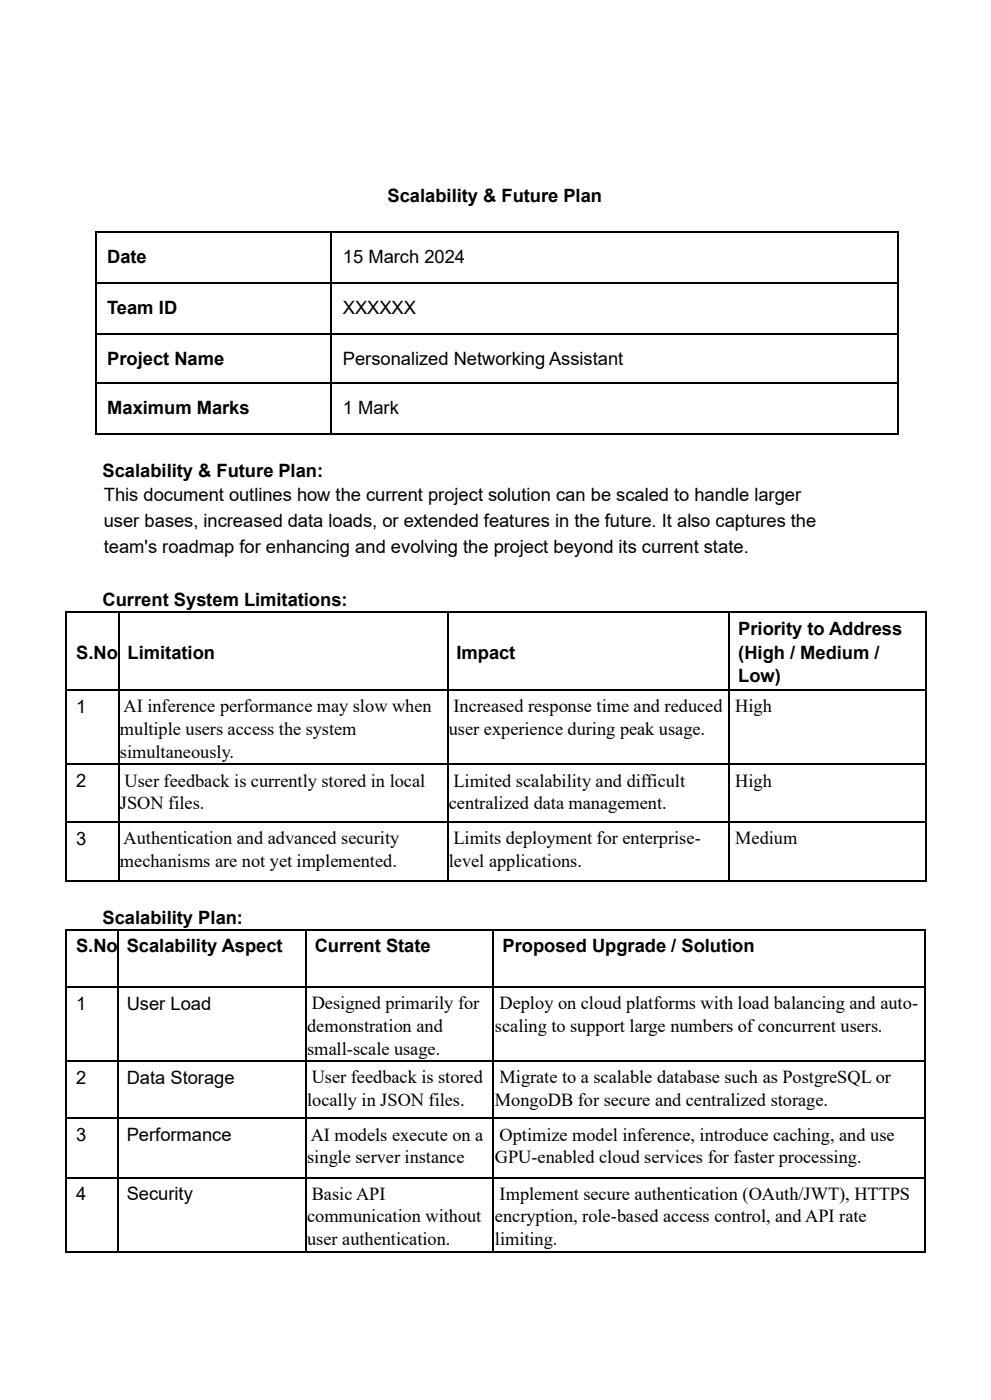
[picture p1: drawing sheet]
<svg xmlns="http://www.w3.org/2000/svg" width="210mm" height="297mm" viewBox="0 0 210 297" stroke-linecap="round" stroke-linejoin="round" font-family="sans-serif">
<defs><g id="words">
<g font-size="3.9">
<text x="82.2" y="42.8">Scalability &amp; Future Plan</text>
<text x="22.7" y="55.8">Date</text>
<text x="72.7" y="55.8">15 March 2024</text>
<text x="22.7" y="66.6">Team ID</text>
<text x="72.7" y="66.6">XXXXXX</text>
<text x="22.7" y="77.4">Project Name</text>
<text x="72.7" y="77.4">Personalized Networking Assistant</text>
<text x="22.7" y="87.9">Maximum Marks</text>
<text x="72.7" y="87.9">1 Mark</text>
<text x="21.8" y="101.1">Scalability &amp; Future Plan:</text>
<text x="22" y="106.4">This document outlines how the current project solution can be scaled to handle larger</text>
<text x="22" y="111.8">user bases, increased data loads, or extended features in the future. It also captures the</text>
<text x="22" y="117.2">team's roadmap for enhancing and evolving the project beyond its current state.</text>
<text x="21.8" y="128.6">Current System Limitations:</text>
<text x="156.6" y="134.7">Priority to Address</text>
<text x="16.2" y="139.8">S.No</text>
<text x="27.1" y="139.8">Limitation</text>
<text x="96.8" y="139.8">Impact</text>
<text x="156.6" y="139.8">(High / Medium /</text>
<text x="156.6" y="144.6">Low)</text>
<text x="16.2" y="151.2">1</text>
<text x="25.5" y="156">multiple users access the system</text>
<text x="26.2" y="151.2">AI inference performance may slow when</text>
<text x="95.2" y="156">user experience during peak usage.</text>
<text x="96.2" y="151.2">Increased response time and reduced</text>
<text x="156" y="151.2">High</text>
<text x="25.5" y="160.8">simultaneously.</text>
<text x="16.2" y="167">2</text>
<text x="26.4" y="166.9">User feedback is currently stored in local</text>
<text x="96.2" y="166.9">Limited scalability and difficult</text>
<text x="156" y="166.9">High</text>
<text x="25.5" y="171.7">JSON files.</text>
<text x="95.2" y="171.7">centralized data management.</text>
<text x="16.2" y="179.2">3</text>
<text x="26.2" y="179.2">Authentication and advanced security</text>
<text x="96.2" y="179.2">Limits deployment for enterprise-</text>
<text x="156" y="179.2">Medium</text>
<text x="25.5" y="184">mechanisms are not yet implemented.</text>
<text x="95.2" y="184">level applications.</text>
<text x="21.8" y="196">Scalability Plan:</text>
<text x="16.1" y="202">S.No</text>
<text x="26.9" y="202">Scalability Aspect</text>
<text x="66.8" y="202">Current State</text>
<text x="106.6" y="202">Proposed Upgrade / Solution</text>
<text x="16.1" y="214.2">1</text>
<text x="26.9" y="214.2">User Load</text>
<text x="66.1" y="214.2">Designed primarily for</text>
<text x="106" y="214.2">Deploy on cloud platforms with load balancing and auto-</text>
<text x="65.2" y="219">demonstration and</text>
<text x="105" y="219">scaling to support large numbers of concurrent users.</text>
<text x="65.2" y="223.8">small-scale usage.</text>
<text x="16.1" y="229.9">2</text>
<text x="26.9" y="229.9">Data Storage</text>
<text x="66.1" y="229.9">User feedback is stored</text>
<text x="106" y="229.9">Migrate to a scalable database such as PostgreSQL or</text>
<text x="65.2" y="234.7">locally in JSON files.</text>
<text x="105" y="234.7">MongoDB for secure and centralized storage.</text>
<text x="16.1" y="242.1">3</text>
<text x="26.9" y="242.1">Performance</text>
<text x="65.9" y="242">AI models execute on a</text>
<text x="106" y="242">Optimize model inference, introduce caching, and use</text>
<text x="65.2" y="246.8">single server instance</text>
<text x="105" y="246.8">GPU-enabled cloud services for faster processing.</text>
<text x="16.1" y="254.6">4</text>
<text x="26.9" y="254.6">Security</text>
<text x="66.1" y="254.5">Basic API</text>
<text x="106" y="254.5">Implement secure authentication (OAuth/JWT), HTTPS</text>
<text x="65.2" y="259.4">communication without</text>
<text x="105" y="259.4">encryption, role-based access control, and API rate</text>
<text x="65.2" y="264.2">user authentication.</text>
<text x="105" y="264.2">limiting.</text>
</g>
</g></defs>
<g fill="none" stroke="#000" stroke-width=".34">
<path d="M20.5 49.1v42.9M20.6 49.2h49.4M70.2 49.4v42.6M70.4 49.2h120M190.5 49.1v42.9M20.6 60.1h49.4M20.6 70.9h49.4M70.4 60.1h120M70.4 70.9h120M20.6 81.3h49.4M20.6 92.2h49.4M70.4 81.3h120"/>
<path d="M70.4 92.2h120M14.1 131v15.2M14.3 129.9h10.7M25.2 131v15.2M25.4 129.9h69.5M95.1 131v15.2M95.2 129.9h59.4M154.8 131v15.2M154.9 129.9h41.5M196.6 131v15.2M14.1 147.5v14.4M14.3 146.4h10.7"/>
<path d="M25.2 147.5v14.4M25.4 146.4h69.5M95.1 147.5v14.4M95.2 146.4h59.4M154.8 147.5v14.4M154.9 146.4h41.5M196.6 147.5v14.4M14.1 163.3v10.9M14.1 175.5v11.3M14.3 162.1h10.7M14.3 174.4h10.7M25.2 163.3v10.9"/>
<path d="M25.2 175.5v11.3M25.4 162.1h69.5M25.4 174.4h69.5M95.1 163.3v10.9M95.1 175.5v11.3M95.2 162.1h59.4M95.2 174.4h59.4M154.8 163.3v10.9M154.8 175.5v11.3M154.9 162.1h41.5M154.9 174.4h41.5M196.6 163.3v10.9"/>
<path d="M196.6 175.5v11.3M14.1 198.4v10.9M14.3 187h10.7M14.3 197.3h10.6M25.1 198.4v10.9M25.3 197.3h39.4M25.4 187h69.5M64.8 198.4v10.9M65 197.3h39.4M95.2 187h59.4M104.6 198.4v10.9M104.8 197.3h91.2"/>
<path d="M154.9 187h41.5M196.2 198.4v10.9M14.1 210.5v14.5M14.3 209.5h10.6M25.1 210.5v14.5M25.3 209.5h39.4M64.8 210.5v14.5M65 209.5h39.4M104.6 210.5v14.5M104.8 209.5h91.2M196.2 210.5v14.5M14.1 226.2v10.9"/>
<path d="M14.1 238.4v11.3M14.3 225.2h10.6M14.3 237.3h10.6M25.1 226.2v10.9M25.1 238.4v11.3M25.3 225.2h39.4M25.3 237.3h39.4M64.8 226.2v10.9M64.8 238.4v11.3M65 225.2h39.4M65 237.3h39.4M104.6 226.2v10.9"/>
<path d="M104.6 238.4v11.3M104.8 225.2h91.2M104.8 237.3h91.2M196.2 226.2v10.9M196.2 238.4v11.3M14.1 250.9v14.5M14.3 249.8h10.6M25.1 250.9v14.5M25.3 249.8h39.4M64.8 250.9v14.5M65 249.8h39.4M104.6 250.9v14.5"/>
<path d="M104.8 249.8h91.2M196.2 250.9v14.5M14.3 265.6h10.6M25.3 265.6h39.4M65 265.6h39.4M104.8 265.6h91.2"/>
</g>
<g fill="#000">
<path d="M20.3 49.1h.3v.3h-.3z" fill-rule="evenodd"/>
<path d="M70 49.1h.4v.3h-.4z" fill-rule="evenodd"/>
<path d="M190.4 49.1h.3v.3h-.3z" fill-rule="evenodd"/>
<path d="M20.3 92h.3v.3h-.3z" fill-rule="evenodd"/>
<path d="M20.3 92h.3v.3h-.3z" fill-rule="evenodd"/>
<path d="M70 92h.4v.3h-.4z" fill-rule="evenodd"/>
<path d="M190.4 92h.3v.3h-.3z" fill-rule="evenodd"/>
<path d="M190.4 92h.3v.3h-.3z" fill-rule="evenodd"/>
<path d="M13.9 129.7h.4v1.3h-.4z" fill-rule="evenodd"/>
<path d="M13.9 129.7h.4v.3h-.4z" fill-rule="evenodd"/>
<path d="M25 130h.4v1h-.4z" fill-rule="evenodd"/>
<path d="M25 129.7h.4v.3h-.4z" fill-rule="evenodd"/>
<path d="M94.9 130h.3v1h-.3z" fill-rule="evenodd"/>
<path d="M94.9 129.7h.3v.3h-.3z" fill-rule="evenodd"/>
<path d="M154.6 130h.3v1h-.3z" fill-rule="evenodd"/>
<path d="M154.6 129.7h.3v.3h-.3z" fill-rule="evenodd"/>
<path d="M196.4 129.7h.3v1.3h-.3z" fill-rule="evenodd"/>
<path d="M196.4 129.7h.3v.3h-.3z" fill-rule="evenodd"/>
<path d="M13.9 146.2h.4v1.3h-.4z" fill-rule="evenodd"/>
<path d="M25 146.2h.4v1.3h-.4z" fill-rule="evenodd"/>
<path d="M94.9 146.2h.3v1.3h-.3z" fill-rule="evenodd"/>
<path d="M154.6 146.2h.3v1.3h-.3z" fill-rule="evenodd"/>
<path d="M196.4 146.2h.3v1.3h-.3z" fill-rule="evenodd"/>
<path d="M13.9 161.9h.4v1.4h-.4z" fill-rule="evenodd"/>
<path d="M13.9 174.2h.4v1.3h-.4z" fill-rule="evenodd"/>
<path d="M25 161.9h.4v1.4h-.4z" fill-rule="evenodd"/>
<path d="M25 174.2h.4v1.3h-.4z" fill-rule="evenodd"/>
<path d="M94.9 161.9h.3v1.4h-.3z" fill-rule="evenodd"/>
<path d="M94.9 174.2h.3v1.3h-.3z" fill-rule="evenodd"/>
<path d="M154.6 161.9h.3v1.4h-.3z" fill-rule="evenodd"/>
<path d="M154.6 174.2h.3v1.3h-.3z" fill-rule="evenodd"/>
<path d="M196.4 161.9h.3v1.4h-.3z" fill-rule="evenodd"/>
<path d="M196.4 174.2h.3v1.3h-.3z" fill-rule="evenodd"/>
<path d="M13.9 186.8h.4v.4h-.4z" fill-rule="evenodd"/>
<path d="M13.9 186.8h.4v.4h-.4z" fill-rule="evenodd"/>
<path d="M13.9 197.1h.4v1.3h-.4z" fill-rule="evenodd"/>
<path d="M13.9 197.1h.4v.4h-.4z" fill-rule="evenodd"/>
<path d="M24.9 197.5h.4v.9h-.4z" fill-rule="evenodd"/>
<path d="M24.9 197.1h.4v.4h-.4z" fill-rule="evenodd"/>
<path d="M25 186.8h.4v.4h-.4z" fill-rule="evenodd"/>
<path d="M64.7 197.5h.3v.9h-.3z" fill-rule="evenodd"/>
<path d="M64.7 197.1h.3v.4h-.3z" fill-rule="evenodd"/>
<path d="M94.9 186.8h.3v.4h-.3z" fill-rule="evenodd"/>
<path d="M104.4 197.5h.4v.9h-.4z" fill-rule="evenodd"/>
<path d="M104.4 197.1h.4v.4h-.4z" fill-rule="evenodd"/>
<path d="M154.6 186.8h.3v.4h-.3z" fill-rule="evenodd"/>
<path d="M196 197.1h.3v1.3h-.3z" fill-rule="evenodd"/>
<path d="M196 197.1h.3v.4h-.3z" fill-rule="evenodd"/>
<path d="M196.4 186.8h.3v.4h-.3z" fill-rule="evenodd"/>
<path d="M196.4 186.8h.3v.4h-.3z" fill-rule="evenodd"/>
<path d="M13.9 209.3h.4v1.2h-.4z" fill-rule="evenodd"/>
<path d="M24.9 209.3h.4v1.2h-.4z" fill-rule="evenodd"/>
<path d="M64.7 209.3h.3v1.2h-.3z" fill-rule="evenodd"/>
<path d="M104.4 209.3h.4v1.2h-.4z" fill-rule="evenodd"/>
<path d="M196 209.3h.3v1.2h-.3z" fill-rule="evenodd"/>
<path d="M13.9 225h.4v1.2h-.4z" fill-rule="evenodd"/>
<path d="M13.9 237.1h.4v1.3h-.4z" fill-rule="evenodd"/>
<path d="M24.9 225h.4v1.2h-.4z" fill-rule="evenodd"/>
<path d="M24.9 237.1h.4v1.3h-.4z" fill-rule="evenodd"/>
<path d="M64.7 225h.3v1.2h-.3z" fill-rule="evenodd"/>
<path d="M64.7 237.1h.3v1.3h-.3z" fill-rule="evenodd"/>
<path d="M104.4 225h.4v1.2h-.4z" fill-rule="evenodd"/>
<path d="M104.4 237.1h.4v1.3h-.4z" fill-rule="evenodd"/>
<path d="M196 225h.3v1.2h-.3z" fill-rule="evenodd"/>
<path d="M196 237.1h.3v1.3h-.3z" fill-rule="evenodd"/>
<path d="M13.9 249.7h.4v1.2h-.4z" fill-rule="evenodd"/>
<path d="M24.9 249.7h.4v1.2h-.4z" fill-rule="evenodd"/>
<path d="M64.7 249.7h.3v1.2h-.3z" fill-rule="evenodd"/>
<path d="M104.4 249.7h.4v1.2h-.4z" fill-rule="evenodd"/>
<path d="M196 249.7h.3v1.2h-.3z" fill-rule="evenodd"/>
<path d="M13.9 265.4h.4v.3h-.4z" fill-rule="evenodd"/>
<path d="M13.9 265.4h.4v.3h-.4z" fill-rule="evenodd"/>
<path d="M24.9 265.4h.4v.3h-.4z" fill-rule="evenodd"/>
<path d="M64.7 265.4h.3v.3h-.3z" fill-rule="evenodd"/>
<path d="M104.4 265.4h.4v.3h-.4z" fill-rule="evenodd"/>
<path d="M196 265.4h.3v.3h-.3z" fill-rule="evenodd"/>
<path d="M196 265.4h.3v.3h-.3z" fill-rule="evenodd"/>
</g>
<use href="#words"/>
</svg>
